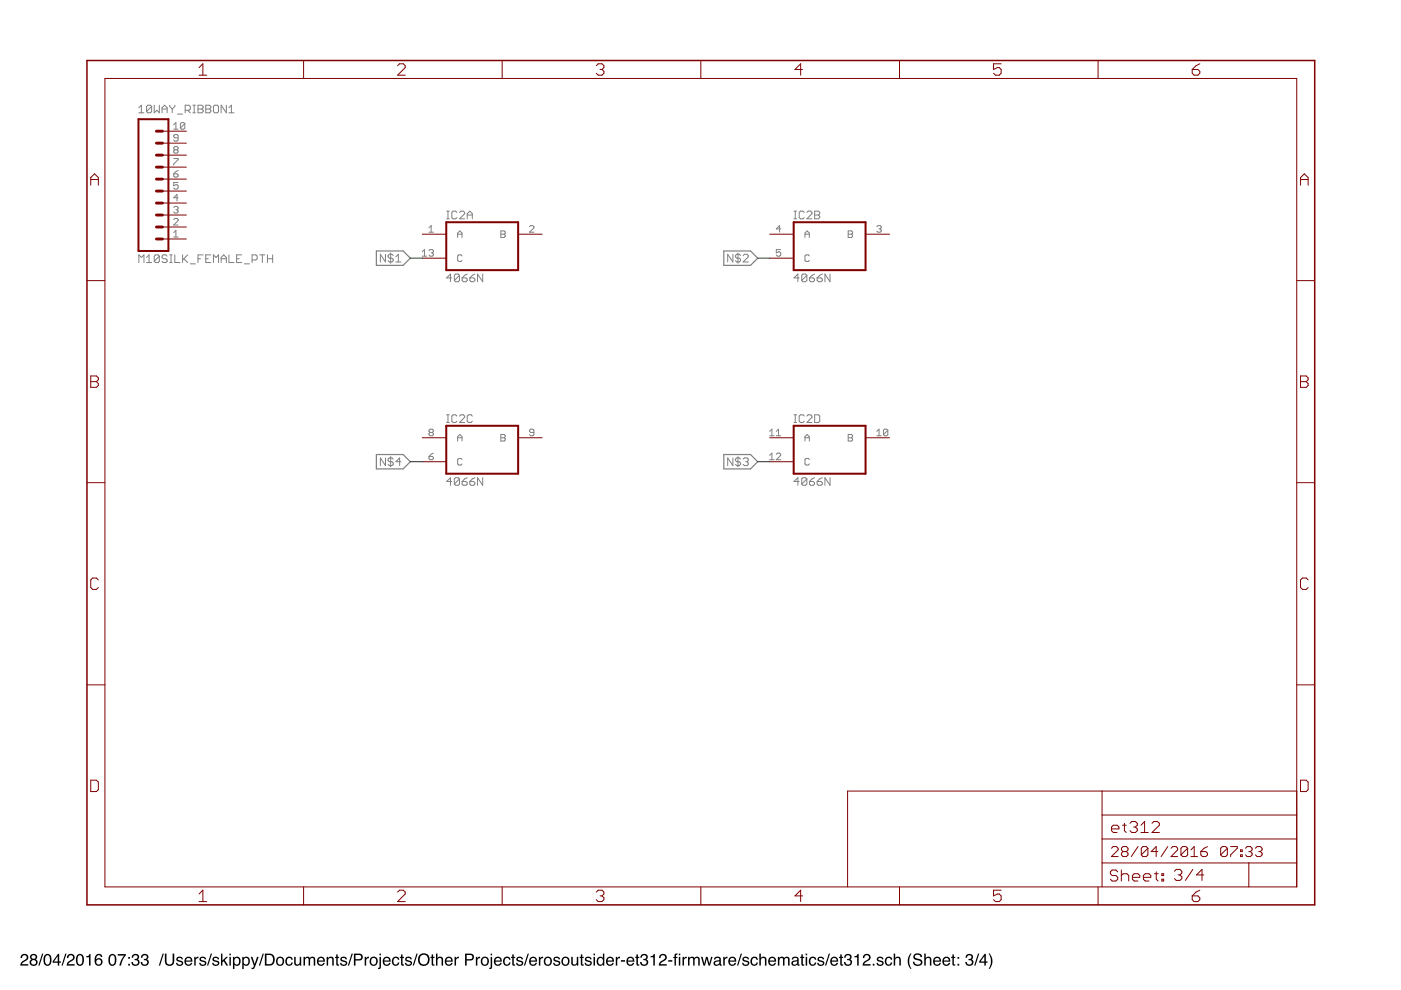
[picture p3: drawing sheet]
<svg xmlns="http://www.w3.org/2000/svg" width="297mm" height="210mm" viewBox="0 0 297 210" stroke-linecap="round" stroke-linejoin="round" font-family="sans-serif">
<path d="M4.6 202.4a.81 .81 0 0 1 1.3 .2 .81 .81 0 0 1-.5 1.2l-.8 .6h1.4v.3h-1.7a1.39 1.39 0 0 1 1.1-1.3 .5 .5 0 0 0 .2-.6 .5 .5 0 0 0-.6-.3 .5 .5 0 0 0-.3 .6h-.3zM6.7 202.9a.42 .42 0 0 0 .8 0 .42 .42 0 0 0-.8 0zM6.6 204.1a.51 .51 0 0 0 1 0 .51 .51 0 0 0-1 0zM6.6 202.4a.7 .7 0 0 1 1-.1 .7 .7 0 0 1 0 1.1 .77 .77 0 0 1 .1 1.1 .77 .77 0 0 1-1.1 .1 .77 .77 0 0 1 .1-1.2l-.3-.5zM8.9 202.2h.3l-.8 2.5h-.3zM9.6 202.4a.91 .91 0 0 1 1 .1 .91 .91 0 0 1 .3 1 .9 .9 0 0 1-.3 1.1 .9 .9 0 0 1-1.2-.2 1.91 1.91 0 0 1 .2-2zM9.8 202.6a1.65 1.65 0 0 0 .1 1.9h.2a1.25 1.25 0 0 0 .2-1.9zM12.2 202.7l-.8 1.1h.8zM12.3 202.2h.3v1.6h.3v.3h-.3v.6h-.4v-.6h-1v-.3zM13.8 202.2h.3l-.8 2.5h-.3zM14.5 202.4a.81 .81 0 0 1 1.2 .2 .81 .81 0 0 1-.5 1.2l-.7 .6h1.3v.3h-1.7a1.39 1.39 0 0 1 1.1-1.3 .5 .5 0 0 0 .2-.6 .5 .5 0 0 0-.6-.3 .5 .5 0 0 0-.3 .6h-.3zM16.5 202.4a.91 .91 0 0 1 1 .1 .91 .91 0 0 1 .3 1 .9 .9 0 0 1-.4 1.1 .9 .9 0 0 1-1.1-.2 1.91 1.91 0 0 1 .2-2zM16.7 202.6a1.65 1.65 0 0 0 .1 1.9h.1a1.25 1.25 0 0 0 .2-1.9zM18.3 202.7l.5-.1 .2-.3h.2v2.4h-.3v-1.7h-.6zM20.5 202.4a.73 .73 0 0 1 .7-.1 .73 .73 0 0 1 .5 .6h-.3a.51 .51 0 0 0-.6-.4 .51 .51 0 0 0-.4 .7v.2a.82 .82 0 0 1 1.2 .2 .82 .82 0 0 1-.3 1.2 .82 .82 0 0 1-1.1-.5l-.1-1.2zM20.4 204a.55 .55 0 0 0 1.1 0 .55 .55 0 0 0-1.1 0zM23.4 202.4a.91 .91 0 0 1 1 .1 .91 .91 0 0 1 .3 1 .9 .9 0 0 1-.4 1.1 .9 .9 0 0 1-1.1-.2 1.91 1.91 0 0 1 .2-2zM23.5 202.6a1.65 1.65 0 0 0 .1 1.9h.2a1.25 1.25 0 0 0 .2-1.9zM25 202.3h1.7v.3l-.8 1.2-.2 .9h-.4l.2-.7 .8-1.4h-1.3zM27.2 202.9h.3v.4h-.3zM27.2 204.3h.3v.4h-.3zM28.2 202.4a.72 .72 0 0 1 1-.1 .72 .72 0 0 1 .1 1.1h-.1a.8 .8 0 0 1 .2 1.2 .8 .8 0 0 1-1.2 .1l-.3-.7h.3a.51 .51 0 0 0 .4 .6 .51 .51 0 0 0 .6-.5 .51 .51 0 0 0-.6-.5v-.3a.45 .45 0 0 0 .5-.3 .45 .45 0 0 0-.2-.5 .45 .45 0 0 0-.6 .2l-.1 .4h-.3zM30.2 202.4a.72 .72 0 0 1 1-.1 .72 .72 0 0 1 .1 1.1h-.2a.8 .8 0 0 1 .3 1.2 .8 .8 0 0 1-1.2 .1l-.4-.7h.4a.51 .51 0 0 0 .4 .6 .51 .51 0 0 0 .6-.5 .51 .51 0 0 0-.6-.5l-.1-.3a.45 .45 0 0 0 .6-.3 .45 .45 0 0 0-.3-.5 .45 .45 0 0 0-.5 .2l-.1 .4h-.3zM34.5 202.2h.2l-.8 2.5h-.2zM34.9 202.2h.4v1.6a.65 .65 0 0 0 .6 .7 .65 .65 0 0 0 .7-.7v-1.6h.3v1.4a1.01 1.01 0 0 1-1 1.2 1.01 1.01 0 0 1-1-1.2zM37.6 203a.74 .74 0 0 1 1.2 .4h-.3a.39 .39 0 0 0-.4-.3 .39 .39 0 0 0-.4 .3l.2 .2a.79 .79 0 0 1 .9 .7 .8 .8 0 0 1-.8 .5 .8 .8 0 0 1-.7-.7h.3a.45 .45 0 0 0 .5 .4 .45 .45 0 0 0 .4-.4l-.1-.1a.93 .93 0 0 1-1-.7zM39.3 203.1a.85 .85 0 0 1 1.1-.2 .85 .85 0 0 1 .4 1h-1.4a.53 .53 0 0 0 .4 .6 .53 .53 0 0 0 .7-.4h.3a.9 .9 0 0 1-1.3 .6 .9 .9 0 0 1-.3-1.4zM39.6 203.3l-.2 .4h1.1l-.4-.6zM41.2 202.9h.3v.3l.3-.3 .3-.1v.4a.5 .5 0 0 0-.6 .5v1h-.3zM42.5 203a.74 .74 0 0 1 1.2 .4h-.3a.39 .39 0 0 0-.4-.3 .39 .39 0 0 0-.4 .3l.2 .2a.79 .79 0 0 1 .9 .7 .8 .8 0 0 1-.8 .5 .8 .8 0 0 1-.7-.7h.3a.45 .45 0 0 0 .5 .4 .45 .45 0 0 0 .4-.4l-.1-.1a.93 .93 0 0 1-1-.7zM44.7 202.2h.3l-.9 2.5h-.2zM45.2 203a.74 .74 0 0 1 1.2 .4h-.2a.39 .39 0 0 0-.5-.3 .39 .39 0 0 0-.3 .3l.2 .2a.79 .79 0 0 1 .9 .7 .8 .8 0 0 1-.8 .5 .8 .8 0 0 1-.7-.7h.3a.45 .45 0 0 0 .4 .4 .45 .45 0 0 0 .5-.4l-.1-.1a.93 .93 0 0 1-1-.7zM46.9 202.2h.3v1.5l.8-.8h.3l-.7 .7 .8 1.1h-.4l-.6-.9-.2 .2v.7h-.3zM48.6 202.9h.3v1.8h-.3zM48.6 202.2h.3v.3h-.3zM49.9 203.2a.71 .71 0 0 0-.2 .8 .71 .71 0 0 0 .7 .5 .72 .72 0 0 0 .3-.8 .72 .72 0 0 0-.7-.6zM49.4 202.9h.3v.2a.75 .75 0 0 1 .9-.2 .75 .75 0 0 1 .4 .9 .78 .78 0 0 1-.3 .9 .78 .78 0 0 1-1-.2v1h-.3zM51.8 203.2a.71 .71 0 0 0-.1 .8 .71 .71 0 0 0 .7 .5 .72 .72 0 0 0 .3-.8 .72 .72 0 0 0-.7-.6zM51.4 202.9h.3v.2a.75 .75 0 0 1 .9-.2 .75 .75 0 0 1 .4 .9 .78 .78 0 0 1-.4 .9 .78 .78 0 0 1-.9-.2v1h-.3zM53.2 202.9h.3l.5 1.5 .5-1.5h.3l-.7 2a.61 .61 0 0 1-.8 .6v-.3h.3l.2-.4zM55.7 202.2h.3l-.9 2.5h-.2zM56.5 202.5v1.9h.6a.99 .99 0 0 0 .8-.9 .99 .99 0 0 0-.8-1zM56.2 202.2h1a1.29 1.29 0 0 1 1 1.3 1.29 1.29 0 0 1-1 1.2h-1zM59.1 203.2a.66 .66 0 0 0-.2 .9 .66 .66 0 0 0 .9 .2 .67 .67 0 0 0 .1-.9 .67 .67 0 0 0-.8-.2zM58.8 203.1a.92 .92 0 0 1 1.2 .1 .92 .92 0 0 1 0 1.3 .92 .92 0 0 1-1.3 0l-.2-.7zM60.7 203.1a.76 .76 0 0 1 .8-.3 .76 .76 0 0 1 .6 .7h-.3a.51 .51 0 0 0-.7-.4 .51 .51 0 0 0-.3 .8 .49 .49 0 0 0 .4 .6 .49 .49 0 0 0 .6-.4h.3a.83 .83 0 0 1-1.1 .6 .83 .83 0 0 1-.5-1.1zM62.4 202.9h.3v1.2a.47 .47 0 0 0 .6 .4 .47 .47 0 0 0 .3-.7v-.9h.3v1.8h-.3v-.2a.64 .64 0 0 1-.7 .3 .64 .64 0 0 1-.5-.7zM64.3 202.9h.4v.2a.6 .6 0 0 1 1 0 .62 .62 0 0 1 .7-.2 .62 .62 0 0 1 .4 .6v1.2h-.3v-1.3a.4 .4 0 0 0-.5-.3 .4 .4 0 0 0-.3 .5v1.1h-.3v-1.2a.42 .42 0 0 0-.5-.4 .42 .42 0 0 0-.2 .6v1h-.4zM67.4 203.1a.85 .85 0 0 1 1.1-.2 .85 .85 0 0 1 .4 1h-1.4a.53 .53 0 0 0 .4 .6 .53 .53 0 0 0 .6-.4h.4a.9 .9 0 0 1-1.3 .6 .9 .9 0 0 1-.3-1.4zM67.7 203.3l-.2 .4h1.1l-.4-.6zM69.3 202.9h.3v.2a.66 .66 0 0 1 .7-.2 .66 .66 0 0 1 .5 .6v1.2h-.4v-1.1a.46 .46 0 0 0-.5-.5 .46 .46 0 0 0-.3 .7v.9h-.3zM71.3 202.4h.3v.5h.3v.2h-.3v1.2l.3 .2v.2a.44 .44 0 0 1-.6-.3v-1.3h-.3v-.2h.3zM72.3 203a.74 .74 0 0 1 1.3 .4h-.3a.39 .39 0 0 0-.4-.3 .39 .39 0 0 0-.4 .3l.2 .2a.79 .79 0 0 1 .9 .7 .8 .8 0 0 1-.8 .5 .8 .8 0 0 1-.7-.7h.3a.45 .45 0 0 0 .4 .4 .45 .45 0 0 0 .5-.4l-.1-.1a.93 .93 0 0 1-1-.7zM74.5 202.2h.3l-.8 2.5h-.3zM75 202.2h1.2a.73 .73 0 0 1 .7 .7 .73 .73 0 0 1-.7 .8h-.8v1h-.4zM75.4 202.5v.9h.7a.45 .45 0 0 0 .5-.5 .45 .45 0 0 0-.5-.4zM77.3 202.9h.3v.3l.3-.3 .3-.1v.4a.5 .5 0 0 0-.6 .5v1h-.3zM78.9 203.2a.66 .66 0 0 0-.2 .9 .66 .66 0 0 0 .9 .2 .67 .67 0 0 0 .1-.9 .67 .67 0 0 0-.8-.2zM78.6 203.1a.92 .92 0 0 1 1.2 .1 .92 .92 0 0 1 0 1.3 .92 .92 0 0 1-1.2 0l-.2-.7zM80.5 202.2h.3v.3h-.3zM80.5 202.9h.3v2.1a.47 .47 0 0 1-.6 .5v-.3l.2-.1zM81.4 203.1a.85 .85 0 0 1 1-.2 .85 .85 0 0 1 .4 1h-1.3a.53 .53 0 0 0 .4 .6 .53 .53 0 0 0 .6-.4h.3a.9 .9 0 0 1-1.3 .6 .9 .9 0 0 1-.3-1.4zM81.6 203.3l-.1 .4h1l-.3-.6zM83.3 203.1a.76 .76 0 0 1 .8-.3 .76 .76 0 0 1 .6 .7h-.3a.51 .51 0 0 0-.7-.4 .51 .51 0 0 0-.3 .8 .49 .49 0 0 0 .4 .6 .49 .49 0 0 0 .6-.4h.3a.83 .83 0 0 1-1.1 .6 .83 .83 0 0 1-.5-1.1zM85 202.4h.4v.5h.2v.2h-.2v1.2l.2 .2v.2a.44 .44 0 0 1-.6-.3v-1.3h-.2v-.2h.2zM86.1 203a.74 .74 0 0 1 1.2 .4h-.3a.39 .39 0 0 0-.4-.3 .39 .39 0 0 0-.4 .3l.2 .2a.79 .79 0 0 1 .9 .7 .8 .8 0 0 1-.8 .5 .8 .8 0 0 1-.7-.7h.3a.45 .45 0 0 0 .5 .4 .45 .45 0 0 0 .4-.4v-.1a.93 .93 0 0 1-1.1-.7zM88.3 202.2h.3l-.8 2.5h-.3zM89.1 202.4a1.29 1.29 0 0 1 1.7 .3 1.29 1.29 0 0 1-.2 1.8 1.29 1.29 0 0 1-1.8-.3l-.2-1.1zM89.2 202.7a1.02 1.02 0 0 0-.1 1.3 1.02 1.02 0 0 0 1.3 .3 1.01 1.01 0 0 0 .2-1.4 1.01 1.01 0 0 0-1.4-.2zM91.5 202.4h.3v.5h.3v.2h-.3v1.2l.3 .2v.2a.44 .44 0 0 1-.6-.3v-1.3h-.2v-.2h.2zM92.4 202.2h.3v.9a.65 .65 0 0 1 .8-.2 .65 .65 0 0 1 .4 .6v1.2h-.3v-1.1a.46 .46 0 0 0-.5-.5 .46 .46 0 0 0-.4 .6v1h-.3zM94.5 203.1a.85 .85 0 0 1 1.1-.2 .85 .85 0 0 1 .4 1h-1.4a.53 .53 0 0 0 .4 .6 .53 .53 0 0 0 .7-.4h.3a.9 .9 0 0 1-1.3 .6 .9 .9 0 0 1-.3-1.4zM94.8 203.3l-.2 .4h1.1l-.4-.6zM96.4 202.9h.3v.3l.3-.3 .3-.1v.4a.5 .5 0 0 0-.6 .5v1h-.3zM98.6 202.2h1.1a.73 .73 0 0 1 .8 .7 .73 .73 0 0 1-.8 .8h-.8v1h-.3zM98.9 202.5v.9h.7a.45 .45 0 0 0 .5-.5 .45 .45 0 0 0-.5-.4zM100.9 202.9h.3v.3l.3-.3 .3-.1v.4a.5 .5 0 0 0-.6 .5v1h-.3zM102.5 203.2a.66 .66 0 0 0-.2 .9 .66 .66 0 0 0 .9 .2 .67 .67 0 0 0 .1-.9 .67 .67 0 0 0-.8-.2zM102.2 203.1a.92 .92 0 0 1 1.2 .1 .92 .92 0 0 1 0 1.3 .92 .92 0 0 1-1.2 0l-.3-.7zM104 202.2h.3v.3h-.3zM104 202.9h.3v2.1a.47 .47 0 0 1-.6 .5v-.3l.3-.1zM105 203.1a.85 .85 0 0 1 1-.2 .85 .85 0 0 1 .4 1h-1.4a.53 .53 0 0 0 .4 .6 .53 .53 0 0 0 .7-.4h.3a.9 .9 0 0 1-1.3 .6 .9 .9 0 0 1-.3-1.4zM105.2 203.3l-.1 .4h1l-.4-.6zM106.9 203.1a.76 .76 0 0 1 .8-.3 .76 .76 0 0 1 .5 .7h-.3a.51 .51 0 0 0-.6-.4 .51 .51 0 0 0-.3 .8 .49 .49 0 0 0 .3 .6 .49 .49 0 0 0 .6-.4h.3a.83 .83 0 0 1-1.1 .6 .83 .83 0 0 1-.4-1.1zM108.6 202.4h.3v.5h.3v.2h-.3v1.2l.3 .2v.2a.44 .44 0 0 1-.6-.3v-1.3h-.2v-.2h.2zM109.7 203a.74 .74 0 0 1 1.2 .4h-.3a.39 .39 0 0 0-.4-.3 .39 .39 0 0 0-.4 .3l.2 .2a.79 .79 0 0 1 .9 .7 .8 .8 0 0 1-.8 .5 .8 .8 0 0 1-.7-.7h.3a.45 .45 0 0 0 .5 .4 .45 .45 0 0 0 .4-.4l-.1-.1a.93 .93 0 0 1-1-.7zM111.9 202.2h.2l-.8 2.5h-.2zM112.4 203.1a.85 .85 0 0 1 1-.2 .85 .85 0 0 1 .5 1h-1.4a.53 .53 0 0 0 .4 .6 .53 .53 0 0 0 .6-.4h.3a.9 .9 0 0 1-1.3 .6 .9 .9 0 0 1-.2-1.4zM112.7 203.3l-.2 .4h1l-.3-.6zM114.3 202.9h.2v.3l.4-.3 .3-.1v.4a.5 .5 0 0 0-.6 .5v1h-.3zM115.8 203.2a.66 .66 0 0 0-.2 .9 .66 .66 0 0 0 1 .2 .67 .67 0 0 0 .1-.9 .67 .67 0 0 0-.9-.2zM115.5 203.1a.92 .92 0 0 1 1.3 .1 .92 .92 0 0 1 0 1.3 .92 .92 0 0 1-1.3 0l-.2-.7zM117.5 203a.74 .74 0 0 1 1.2 .4h-.3a.39 .39 0 0 0-.4-.3 .39 .39 0 0 0-.3 .3l.1 .2a.79 .79 0 0 1 1 .7 .8 .8 0 0 1-.8 .5 .8 .8 0 0 1-.7-.7h.3a.45 .45 0 0 0 .4 .4 .45 .45 0 0 0 .5-.4l-.1-.1a.93 .93 0 0 1-1.1-.7zM119.6 203.2a.66 .66 0 0 0-.2 .9 .66 .66 0 0 0 .9 .2 .67 .67 0 0 0 .1-.9 .67 .67 0 0 0-.8-.2zM119.3 203.1a.92 .92 0 0 1 1.2 .1 .92 .92 0 0 1 0 1.3 .92 .92 0 0 1-1.2 0l-.3-.7zM121.1 202.9h.3v1.2a.47 .47 0 0 0 .7 .4 .47 .47 0 0 0 .2-.7v-.9h.3v1.8h-.3v-.2a.64 .64 0 0 1-.7 .3 .64 .64 0 0 1-.5-.7zM123.1 202.4h.4v.5h.3v.2h-.3v1.2l.3 .2v.2a.44 .44 0 0 1-.7-.3v-1.3h-.2v-.2h.2zM124.2 203a.74 .74 0 0 1 1.2 .4h-.3a.39 .39 0 0 0-.4-.3 .39 .39 0 0 0-.3 .3l.1 .2a.79 .79 0 0 1 1 .7 .8 .8 0 0 1-.9 .5 .8 .8 0 0 1-.6-.7h.3a.45 .45 0 0 0 .4 .4 .45 .45 0 0 0 .4-.4v-.1a.93 .93 0 0 1-1.1-.7zM125.8 202.9h.4v1.8h-.4zM125.8 202.2h.4v.3h-.4zM127 203.3a.64 .64 0 0 0-.1 .9 .64 .64 0 0 0 .8 .1 .64 .64 0 0 0 .1-.8 .64 .64 0 0 0-.8-.2zM126.9 203l.6-.1 .3 .2v-.9h.3v2.5h-.3v-.2a.8 .8 0 0 1-1 .1 .8 .8 0 0 1-.3-1zM128.7 203.1a.85 .85 0 0 1 1.1-.2 .85 .85 0 0 1 .4 1h-1.4a.53 .53 0 0 0 .4 .6 .53 .53 0 0 0 .6-.4h.3a.9 .9 0 0 1-1.2 .6 .9 .9 0 0 1-.3-1.4zM129 203.3l-.2 .4h1.1l-.4-.6zM130.6 202.9h.3v.3l.3-.3 .3-.1v.4a.5 .5 0 0 0-.6 .5v1h-.3zM131.6 203.6h.9v.3h-.9zM133 203.1a.85 .85 0 0 1 1.1-.2 .85 .85 0 0 1 .4 1h-1.4a.53 .53 0 0 0 .4 .6 .53 .53 0 0 0 .7-.4h.3a.9 .9 0 0 1-1.3 .6 .9 .9 0 0 1-.3-1.4zM133.3 203.3l-.2 .4h1.1l-.4-.6zM134.9 202.4h.3v.5h.3v.2h-.3v1.2l.3 .2v.2a.44 .44 0 0 1-.6-.3v-1.3h-.2v-.2h.2zM136 202.4a.72 .72 0 0 1 1.1-.1 .72 .72 0 0 1 0 1.1h-.1a.8 .8 0 0 1 .2 1.2 .8 .8 0 0 1-1.1 .1l-.4-.7h.3a.51 .51 0 0 0 .5 .6 .51 .51 0 0 0 .5-.5 .51 .51 0 0 0-.5-.5l-.1-.3a.45 .45 0 0 0 .6-.3 .45 .45 0 0 0-.3-.5 .45 .45 0 0 0-.5 .2l-.1 .4h-.3zM137.9 202.7l.5-.1 .2-.3h.2v2.4h-.3v-1.7h-.6zM140 202.4a.81 .81 0 0 1 1.3 .2 .81 .81 0 0 1-.6 1.2l-.7 .6h1.4v.3h-1.7a1.39 1.39 0 0 1 1.1-1.3 .5 .5 0 0 0 .2-.6 .5 .5 0 0 0-.6-.3 .5 .5 0 0 0-.4 .6h-.3zM141.7 203.6h.8v.3h-.8zM143.1 202.3l.5-.1v.2l-.2 .1-.1 .1v.3h.3v.2h-.3v1.6h-.3v-1.6h-.3v-.2h.3zM143.9 202.2h.3v.3h-.3zM143.9 202.9h.3v1.8h-.3zM144.7 202.9h.3v.3l.3-.3 .3-.1v.4a.5 .5 0 0 0-.6 .5v1h-.3zM145.9 202.9h.3v.2a.6 .6 0 0 1 1 0 .62 .62 0 0 1 .7-.2 .62 .62 0 0 1 .5 .6v1.2h-.4v-1.3a.4 .4 0 0 0-.5-.3 .4 .4 0 0 0-.2 .5v1.1h-.3v-1.2a.42 .42 0 0 0-.6-.4 .42 .42 0 0 0-.2 .6v1h-.3zM148.6 202.9h.4l.3 1.4 .4-1.4h.3l.4 1.4 .4-1.4h.3l-.6 1.8h-.3l-.4-1.4-.3 1.4h-.3zM151.6 204.1a.44 .44 0 0 0 .6 .4 .44 .44 0 0 0 .3-.7zM151.5 203.1a.8 .8 0 0 1 1.3 .2v1.1l.2 .1v.2h-.3l-.2-.2a.63 .63 0 0 1-.9 .3 .63 .63 0 0 1 0-1l.9-.3a.42 .42 0 0 0-.4-.4 .42 .42 0 0 0-.4 .3h-.3zM153.3 202.9h.3v.3l.4-.3 .2-.1v.4a.5 .5 0 0 0-.5 .5v1h-.4zM154.7 203.1a.85 .85 0 0 1 1-.2 .85 .85 0 0 1 .4 1h-1.4a.53 .53 0 0 0 .4 .6 .53 .53 0 0 0 .7-.4h.3a.9 .9 0 0 1-1.3 .6 .9 .9 0 0 1-.3-1.4zM154.9 203.3l-.1 .4h1l-.4-.6zM157.1 202.2h.2l-.8 2.5h-.2zM157.6 203a.74 .74 0 0 1 1.2 .4h-.3a.39 .39 0 0 0-.4-.3 .39 .39 0 0 0-.4 .3l.2 .2a.79 .79 0 0 1 1 .7 .8 .8 0 0 1-.9 .5 .8 .8 0 0 1-.7-.7h.3a.45 .45 0 0 0 .5 .4 .45 .45 0 0 0 .4-.4v-.1a.93 .93 0 0 1-1.1-.7zM159.3 203.1a.76 .76 0 0 1 .8-.3 .76 .76 0 0 1 .6 .7h-.3a.51 .51 0 0 0-.7-.4 .51 .51 0 0 0-.3 .8 .49 .49 0 0 0 .4 .6 .49 .49 0 0 0 .6-.4h.3a.83 .83 0 0 1-1.1 .6 .83 .83 0 0 1-.5-1.1zM161 202.2h.3v.9a.65 .65 0 0 1 .8-.2 .65 .65 0 0 1 .4 .6v1.2h-.3v-1.1a.46 .46 0 0 0-.6-.5 .46 .46 0 0 0-.3 .6v1h-.3zM163.1 203.1a.85 .85 0 0 1 1-.2 .85 .85 0 0 1 .4 1h-1.3a.53 .53 0 0 0 .4 .6 .53 .53 0 0 0 .6-.4h.3a.9 .9 0 0 1-1.3 .6 .9 .9 0 0 1-.2-1.4zM163.4 203.3l-.2 .4h1l-.3-.6zM164.9 202.9h.3v.2a.6 .6 0 0 1 1.1 0 .62 .62 0 0 1 .7-.2 .62 .62 0 0 1 .4 .6v1.2h-.3v-1.3a.4 .4 0 0 0-.5-.3 .4 .4 0 0 0-.3 .5v1.1h-.3v-1.2a.42 .42 0 0 0-.5-.4 .42 .42 0 0 0-.3 .6v1h-.3zM168.1 204.1a.44 .44 0 0 0 .6 .4 .44 .44 0 0 0 .3-.7zM168 203.1a.8 .8 0 0 1 1.3 .2v1.1l.2 .1v.2h-.3l-.2-.2a.63 .63 0 0 1-.9 .3 .63 .63 0 0 1 0-1l.9-.3a.42 .42 0 0 0-.4-.4 .42 .42 0 0 0-.4 .3h-.3zM169.9 202.4h.3v.5h.3v.2h-.3v1.2l.3 .2v.2a.44 .44 0 0 1-.6-.3v-1.3h-.3v-.2h.3zM170.8 202.9h.3v1.8h-.3zM170.8 202.2h.3v.3h-.3zM171.7 203.1a.76 .76 0 0 1 .8-.3 .76 .76 0 0 1 .6 .7h-.3a.51 .51 0 0 0-.7-.4 .51 .51 0 0 0-.3 .8 .49 .49 0 0 0 .4 .6 .49 .49 0 0 0 .6-.4h.3a.83 .83 0 0 1-1.1 .6 .83 .83 0 0 1-.5-1.1zM173.5 203a.74 .74 0 0 1 1.2 .4h-.3a.39 .39 0 0 0-.4-.3 .39 .39 0 0 0-.3 .3l.1 .2a.79 .79 0 0 1 1 .7 .8 .8 0 0 1-.9 .5 .8 .8 0 0 1-.6-.7h.3a.45 .45 0 0 0 .4 .4 .45 .45 0 0 0 .4-.4v-.1a.93 .93 0 0 1-1.1-.7zM175.7 202.2h.3l-.8 2.5h-.3zM176.3 203.1a.85 .85 0 0 1 1-.2 .85 .85 0 0 1 .4 1h-1.3a.53 .53 0 0 0 .3 .6 .53 .53 0 0 0 .7-.4h.3a.9 .9 0 0 1-1.3 .6 .9 .9 0 0 1-.3-1.4zM176.5 203.3l-.1 .4h1l-.3-.6zM178.1 202.4h.4v.5h.3v.2h-.3v1.2l.3 .2v.2a.44 .44 0 0 1-.7-.3v-1.3h-.2v-.2h.2zM179.3 202.4a.72 .72 0 0 1 1-.1 .72 .72 0 0 1 0 1.1h-.1a.8 .8 0 0 1 .3 1.2 .8 .8 0 0 1-1.2 .1l-.4-.7h.3a.51 .51 0 0 0 .5 .6 .51 .51 0 0 0 .6-.5 .51 .51 0 0 0-.6-.5l-.1-.3a.45 .45 0 0 0 .6-.3 .45 .45 0 0 0-.3-.5 .45 .45 0 0 0-.5 .2l-.1 .4h-.3zM181.1 202.7l.5-.1 .2-.3h.3v2.4h-.4v-1.7h-.6zM183.2 202.4a.81 .81 0 0 1 1.3 .2 .81 .81 0 0 1-.6 1.2l-.7 .6h1.4v.3h-1.7a1.39 1.39 0 0 1 1.1-1.3 .5 .5 0 0 0 .2-.6 .5 .5 0 0 0-.6-.3 .5 .5 0 0 0-.3 .6h-.4zM185 204.3h.4v.4h-.4zM186.1 203a.74 .74 0 0 1 1.2 .4h-.3a.39 .39 0 0 0-.4-.3 .39 .39 0 0 0-.4 .3l.2 .2a.79 .79 0 0 1 .9 .7 .8 .8 0 0 1-.8 .5 .8 .8 0 0 1-.7-.7h.3a.45 .45 0 0 0 .5 .4 .45 .45 0 0 0 .4-.4l-.1-.1a.93 .93 0 0 1-1-.7zM187.8 203.1a.76 .76 0 0 1 .8-.3 .76 .76 0 0 1 .6 .7h-.3a.51 .51 0 0 0-.7-.4 .51 .51 0 0 0-.3 .8 .49 .49 0 0 0 .4 .6 .49 .49 0 0 0 .6-.4h.3a.83 .83 0 0 1-1.1 .6 .83 .83 0 0 1-.5-1.1zM189.5 202.2h.3v.9a.65 .65 0 0 1 .8-.2 .65 .65 0 0 1 .4 .6v1.2h-.3v-1.1a.46 .46 0 0 0-.6-.5 .46 .46 0 0 0-.3 .6v1h-.3zM193 202.1h.2a3.1 3.1 0 0 0 .1 3.3h-.3a2.6 2.6 0 0 1 0-3.3zM193.9 202.3a1 1 0 0 1 1.6 .6h-.3a.59 .59 0 0 0-.6-.5 .59 .59 0 0 0-.6 .6l.2 .2a1.22 1.22 0 0 1 1.4 .8 1.03 1.03 0 0 1-1.1 .8 1.03 1.03 0 0 1-.9-.9h.3a.67 .67 0 0 0 .6 .6 .67 .67 0 0 0 .7-.6l-.1-.1a2.06 2.06 0 0 1-1.4-.7v-.4zM196 202.2h.3v.9a.65 .65 0 0 1 .7-.2 .65 .65 0 0 1 .5 .6v1.2h-.3v-1.1a.46 .46 0 0 0-.6-.5 .46 .46 0 0 0-.3 .6v1h-.3zM198.1 203.1a.85 .85 0 0 1 1-.2 .85 .85 0 0 1 .4 1h-1.3a.53 .53 0 0 0 .4 .6 .53 .53 0 0 0 .6-.4h.3a.9 .9 0 0 1-1.3 .6 .9 .9 0 0 1-.3-1.4zM198.3 203.3l-.1 .4h1l-.3-.6zM200 203.1a.85 .85 0 0 1 1.1-.2 .85 .85 0 0 1 .4 1h-1.4a.53 .53 0 0 0 .4 .6 .53 .53 0 0 0 .7-.4h.3a.9 .9 0 0 1-1.3 .6 .9 .9 0 0 1-.3-1.4zM200.3 203.3l-.2 .4h1.1l-.4-.6zM201.9 202.4h.3v.5h.3v.2h-.3v1.2l.3 .2v.2a.44 .44 0 0 1-.6-.3v-1.3h-.2v-.2h.2zM203 202.9h.4v.4h-.4zM203 204.3h.4v.4h-.4zM205 202.4a.72 .72 0 0 1 1-.1 .72 .72 0 0 1 .1 1.1h-.1a.8 .8 0 0 1 .2 1.2 .8 .8 0 0 1-1.2 .1l-.3-.7h.3a.51 .51 0 0 0 .4 .6 .51 .51 0 0 0 .6-.5 .51 .51 0 0 0-.6-.5v-.3a.45 .45 0 0 0 .6-.3 .45 .45 0 0 0-.3-.5 .45 .45 0 0 0-.6 .2l-.1 .4h-.3zM207.4 202.2h.2l-.8 2.5h-.3zM208.7 202.7l-.8 1.1h.8zM208.8 202.2h.2v1.6h.4v.3h-.4v.6h-.3v-.6h-1.1v-.3zM209.6 202.1h.2l.3 .6a2.54 2.54 0 0 1-.3 2.7h-.2a3.1 3.1 0 0 0 0-3.3z" fill="#000"/>
<g fill="none" stroke="#808080" stroke-width=".21">
<path d="M29.4 22.8l.6-.5v1.6M29.4 23.9h1.1M32.2 22.6v1.1l-.3 .2h-.6l-.2-.2M32.2 22.6l-.3-.3h-.6l-.2 .3v1.1M32.2 22.6l-1.1 1.1M32.7 22.3v1.6l.6-.5 .5 .5v-1.6M34.4 23.9v-1.1l.5-.5 .5 .5v1.1M34.4 23.1h1M36 22.3v.3l.5 .5M36.5 23.1v.8M36.8 26.5l.5-.5v1.4M36.8 33.6h1v.2l-1 1v.2"/>
<path d="M36.8 36.9h.7l.3 .4-.3 .2h-.4l-.3-.2zM36.8 27.4h1M37.1 22.3v.3l-.6 .5M37.1 31.8l-.3-.3 .3-.4h.4l.3 .2-.3 .5M37.1 31.8l-.3 .2 .3 .5h.4l.3-.3-.3-.4M37.1 31.8h.4M37.6 24.2h1.1M37.8 29.2h-.7l-.3-.2 .3-.5h.4l.3 .3v.9l-.3 .2h-.4l-.3-.2M37.8 38.7h-1v.7l.5-.2 .5 .2v.5l-.3 .2h-.4l-.3-.2M37.8 36.2l-1 .7M39.2 26.2v1l-.3 .2h-.4l-.3-.2M39.2 26.2l-.3-.2h-.4l-.3 .2v1"/>
<path d="M39.2 26.2l-1 1M39.3 23.4h.8l.2-.3v-.5l-.2-.3h-.8v1.6M39.8 23.4l.5 .5M40.9 23.9h.5M40.9 22.3h.5M41.2 22.3v1.6M42 22.3h.8l.3 .3v.2l-.3 .3 .3 .3v.3l-.3 .2h-.8zM42 23.1h.8M43.6 22.3h.8l.3 .3v.2l-.3 .3 .3 .3v.3l-.3 .2h-.8zM43.6 23.1h.8M45.3 22.6l.2-.3h.6l.2 .3v1.1l-.2 .2h-.6l-.2-.2zM48 22.3v1.6l-1.1-1.6v1.6"/>
<path d="M48.5 23.9h1.1M48.5 22.8l.6-.5v1.6M29.4 55.7v-1.7l.6 .6 .5-.6v1.7M31.1 54.6l.5-.6v1.7M31.1 55.7h1.1M33.8 54.3v1.1l-.3 .3h-.5l-.3-.3M33.8 54.3l-.3-.3h-.5l-.3 .3v1.1M33.8 54.3l-1.1 1.1M35.4 54.3l-.2-.3h-.6l-.2 .3v.3l.2 .3h.6l.2 .2v.3l-.2 .3h-.6l-.2-.3M36 55.7h.5M36 54h.5M36.3 54v1.7"/>
<path d="M36.8 46.5l.3-.2h.4l.3 .2v.3l-1 .9h1M36.8 49.3l.5-.4v1.3M36.8 50.2h1M36.8 44l.3-.2h.4l.3 .2-.3 .5M37.1 54v1.7h1.1M37.3 44.5h.2M37.5 44.5l.3 .2-.3 .5h-.4l-.3-.3M37.8 41.9h-1l.7-.7v1.4M38.7 54v1.7M39 54.9l.8 .8M39.8 54l-1.1 1.1M40.3 55.9h1.1"/>
<path d="M42 54.9h.5M43.1 54h-1.1v1.7M43.6 54.9h.6M44.7 54h-1.1v1.7h1.1M45.3 55.7v-1.7l.5 .6 .5-.6v1.7M46.9 54.9h1.1M46.9 55.7v-1.1l.5-.6 .6 .6v1.1M48.5 54v1.7h1.1M50.2 54.9h.5M51.2 54h-1v1.7h1M51.8 55.9h1.1M53.4 55.1h.9l.2-.2v-.6l-.2-.3h-.9v1.7"/>
<path d="M55.1 54h1.1M55.6 54v1.7M56.7 54.9h1.1M56.7 54v1.7M57.8 54v1.7M81.7 53.9v1.6l-1.1-1.6v1.6M82.8 53.6v2.2M83.4 54.2l-.3-.3h-.6l-.2 .3v.3l.2 .2h.6l.3 .3v.3l-.3 .2h-.6l-.2-.2M83.9 55.5h1.1M83.9 54.5l.6-.6v1.6M89.5 53.4l.5-.5v1.4M89.5 54.3h1"/>
<path d="M91 48.3l.4-.5v1.4M91 49.2h.9M91 53.1l.2-.2h.5l.2 .2-.2 .5M91.4 53.6h.3M91.7 53.6l.2 .2-.2 .5h-.5l-.2-.2M94.7 46.4h.5M94.7 44.8h.5M95 44.8v1.6M95.8 58.9h-1.1l.8-.8v1.6M96.9 45l-.3-.2h-.5l-.3 .2v1.1l.3 .3h.5l.3-.3M97 50.4v-1l.5-.4 .5 .4v1M97 49.7h1"/>
<path d="M97.4 58.4l-.2-.3h-.6l-.3 .3v1.1M97.4 58.4v1.1l-.2 .2h-.6l-.3-.2M97.4 58.4l-1.1 1.1M97.4 45l.3-.2h.5l.3 .2v.3l-1.1 1.1h1.1M98 54.3l-.3-.3h-.4l-.3 .3v.9l.3 .2h.4l.3-.2M98 58.9h.8l.3 .3v.3l-.3 .2h-.6l-.2-.2zM99.1 58.1l-.6 .3-.5 .5M99.1 46.4v-1.1l.5-.5 .5 .5v1.1M99.1 45.6h1M99.6 58.9h.8l.3 .3v.3l-.3 .2h-.5l-.3-.2zM100.7 58.1l-1.1 .8M102.3 58.1v1.6l-1.1-1.6v1.6"/>
<path d="M106.2 49.7h.7M106.2 49h.7l.2 .2-.2 .5 .2 .4-.2 .3h-.7zM112.3 48.1l.2-.3h.5l.2 .3v.2l-.9 .9h.9M155.4 53.9v1.6l-1.1-1.6v1.6M156.5 53.6v2.2M157 54.2l-.3-.3h-.5l-.3 .3v.3l.3 .2h.5l.3 .3v.3l-.3 .2h-.5l-.3-.2M157.6 54.2l.2-.3h.6l.2 .3v.3l-1 1h1M165.5 52.9h-.9v.7l.5-.2 .4 .2v.5l-.2 .2h-.5l-.2-.2M165.5 48.5h-.9l.7-.7v1.4M168.3 46.4h.6M168.3 44.8h.6M168.6 44.8v1.6"/>
<path d="M169.4 58.9h-1.1l.9-.8v1.6M170.5 45l-.3-.2h-.5l-.3 .2v1.1l.3 .3h.5l.3-.3M170.7 49.7h.9M170.7 50.4v-1l.4-.4 .5 .4v1M171.1 58.4l-.3-.3h-.6l-.2 .3v1.1M171.1 58.4v1.1l-.3 .2h-.6l-.2-.2M171.1 58.4l-1.1 1.1M171.1 45l.2-.2h.6l.2 .2v.3l-1 1.1h1M171.6 54.3l-.2-.3h-.5l-.2 .3v.9l.2 .2h.5l.2-.2M171.6 58.9h.8l.3 .3v.3l-.3 .2h-.5l-.3-.2zM172.7 58.1l-1.1 .8M172.7 44.8h.8l.3 .2v.3l-.3 .3 .3 .3v.2l-.3 .3h-.8z"/>
<path d="M172.7 45.6h.8M173.2 58.9h.9l.2 .3v.3l-.2 .2h-.6l-.3-.2zM174.3 58.1l-.5 .3-.6 .5M176 58.1v1.6l-1.1-1.6v1.6M179.8 49.7h.7M179.8 49h.7l.3 .2-.3 .5 .3 .4-.3 .3h-.7zM185.9 48.1l.2-.3h.5l.2 .3-.2 .4M186.4 48.5h.2M186.6 48.5l.2 .3-.2 .4h-.5l-.2-.2M81.7 97.1v1.6l-1.1-1.6v1.6M82.8 96.8v2.2M83.4 97.3l-.3-.2h-.6l-.2 .2v.3l.2 .3h.6l.3 .3v.2l-.3 .3h-.6l-.2-.3"/>
<path d="M85 97.9h-1.1l.8-.8v1.6M91 96.8h.7l.2 .4-.2 .3h-.5l-.2-.3zM91.2 91.7l-.2-.2 .2-.5h.5l.2 .2-.2 .5M91.2 91.7l-.2 .2 .2 .5h.5l.2-.2-.2-.5M91.2 91.7h.5M91.9 96.1l-.9 .7M94.7 89.6h.5M94.7 87.9h.5M95 87.9v1.7M96.9 88.2l-.3-.3h-.5l-.3 .3v1.1l.3 .3h.5l.3-.3M97 93.5v-.9l.5-.5 .5 .5v.9M97 92.8h1"/>
<path d="M97.4 88.2l.3-.3h.5l.3 .3v.3l-1.1 1.1h1.1M98 97.4l-.3-.2h-.4l-.3 .2v1l.3 .2h.4l.3-.2M100.1 88.2l-.2-.3h-.6l-.2 .3v1.1l.2 .3h.6l.2-.3M106.2 92.1h.7l.2 .3-.2 .4 .2 .5-.2 .2h-.7zM106.2 92.8h.7M113.2 91.7h-.7l-.2-.2 .2-.5h.5l.2 .2v1l-.2 .2h-.5l-.2-.2M155.4 97.1v1.6l-1.1-1.6v1.6M156.5 96.8v2.2M157 97.3l-.3-.2h-.5l-.3 .2v.3l.3 .3h.5l.3 .3v.2l-.3 .3h-.5l-.3-.3M157.6 97.3l.2-.2h.6l.2 .2v.3l-.2 .3M158.1 97.9h.3M158.4 97.9l.2 .3v.2l-.2 .3h-.6l-.2-.3"/>
<path d="M163.2 92.4h.9M163.2 97.5h.9M163.2 91.5l.5-.5v1.4M163.2 96.5l.5-.4v1.4M164.6 96.3l.2-.2h.5l.2 .2v.2l-.9 1h.9M164.6 92.4h.9M164.6 91.5l.5-.5v1.4M168.3 89.6h.6M168.3 87.9h.6M168.6 87.9v1.7M170.5 88.2l-.3-.3h-.5l-.3 .3v1.1l.3 .3h.5l.3-.3M170.7 93.5v-.9l.4-.5 .5 .5v.9"/>
<path d="M170.7 92.8h.9M171.1 88.2l.2-.3h.6l.2 .3v.3l-1 1.1h1M171.6 97.4l-.2-.2h-.5l-.2 .2v1l.2 .2h.5l.2-.2M172.7 87.9h.8l.3 .3v1.1l-.3 .3h-.8zM179.8 92.1h.7l.3 .3-.3 .4 .3 .5-.3 .2h-.7zM179.8 92.8h.7M185.9 92.4h.9M185.9 91.5l.5-.5v1.4M188.2 91.2l-.2-.2h-.5l-.2 .2v1M188.2 91.2v1l-.2 .2h-.5l-.2-.2M188.2 91.2l-.9 1M95.8 102.1h-1.1l.8-.8v1.6"/>
<path d="M97.4 101.5l-.2-.2h-.6l-.3 .2v1.1M97.4 101.5v1.1l-.2 .3h-.6l-.3-.3M97.4 101.5l-1.1 1.1M98 102.1h.8l.3 .3v.2l-.3 .3h-.6l-.2-.3zM99.1 101.3l-.6 .2-.5 .6M99.6 102.1h.8l.3 .3v.2l-.3 .3h-.5l-.3-.3zM100.7 101.3l-.5 .2-.6 .6M102.3 101.3v1.6l-1.1-1.6v1.6M169.4 102.1h-1.1l.9-.8v1.6M171.1 101.5l-.3-.2h-.6l-.2 .2v1.1M171.1 101.5v1.1l-.3 .3h-.6l-.2-.3M171.1 101.5l-1.1 1.1"/>
<path d="M171.6 102.1h.8l.3 .3v.2l-.3 .3h-.5l-.3-.3zM172.7 101.3l-.5 .2-.6 .6M173.2 102.1h.9l.2 .3v.2l-.2 .3h-.6l-.3-.3zM174.3 101.3l-.5 .2-.6 .6M176 101.3v1.6l-1.1-1.6v1.6"/>
</g>
<path d="M79.8 53.2h5.7l1.5 1.5-1.5 1.6h-5.7zM153.5 53.2h5.6l1.6 1.5-1.6 1.6h-5.6zM79.8 96.4h5.7l1.5 1.5-1.5 1.5h-5.7zM153.5 96.4h5.6l1.6 1.5-1.6 1.5h-5.6z" fill="none" stroke="#808080" stroke-width=".25"/>
<g fill="none" stroke="#800000" stroke-width=".21">
<path d="M22.2 16.6h252.7v171.4h-252.7zM42.2 14.3l.8-.8v2.4M42.2 15.9h1.6M64.4 12.8v3.8M84.3 13.9l.4-.4h.8l.4 .4v.4l-1.6 1.6h1.6M106.5 12.8v3.8M126.4 13.9l.4-.4h.8l.4 .4v.4l-.4 .4M127.2 14.7h.4M127.6 14.7l.4 .4v.4l-.4 .4h-.8l-.4-.4M148.6 12.8v3.8M170.2 14.7h-1.6l1.2-1.2v2.4M190.7 12.8v3.8"/>
<path d="M212.3 13.5h-1.6v1.2l.8-.4h.4l.4 .4v.8l-.4 .4h-.8l-.4-.4M232.8 12.8v3.8M252.8 14.7h1.2l.4 .4v.4l-.4 .4h-.8l-.4-.4zM254.4 13.5l-.8 .4-.8 .8M19.2 39.3v-1.6l.8-.8 .8 .8v1.6M19.2 38.1h1.6M34.4 38h5.1M34.4 35.4h5.1M34.4 32.9h5.1M34.4 30.4h5.1M34.4 27.8h5.1M275.7 38.1h1.6"/>
<path d="M275.7 39.3v-1.6l.8-.8 .8 .8v1.6M18.4 59.5h3.8M34.4 50.7h5.1M34.4 48.1h5.1M34.4 45.6h5.1M34.4 43.1h5.1M34.4 40.5h5.1M89.5 49.7h5.1M89.5 54.7h5.1M109.9 49.7h5M163.2 49.7h5.1M163.2 54.7h5.1"/>
<path d="M183.5 49.7h5.1M274.9 59.5h3.8M19.2 79.7h1.2l.4 .4v.4l-.4 .4 .4 .4v.4l-.4 .4h-1.2zM275.7 79.7h1.2l.4 .4v.4l-.4 .4 .4 .4v.4l-.4 .4h-1.2zM19.2 80.9h1.2M89.5 92.8h5.1M89.5 97.9h5.1M109.9 92.8h5M163.2 92.8h5.1M163.2 97.9h5.1M183.5 92.8h5.1M275.7 80.9h1.2"/>
<path d="M18.4 102.3h3.8M274.9 102.3h3.8M20.8 123l-.4-.4h-.8l-.4 .4v1.6l.4 .4h.8l.4-.4M277.3 123l-.4-.4h-.8l-.4 .4v1.6l.4 .4h.8l.4-.4M18.4 145.2h3.8M274.9 145.2h3.8M19.2 165.4h1.2l.4 .4v1.6l-.4 .4h-1.2zM233.7 167.7v20.3M233.7 177.9h41.2M233.7 172.8h41.2M235.6 179.9l.4-.4h.7l.4 .4v.3l-1.5 1.4h1.5M235.7 175.7h1.5v-.4l-.4-.3h-.7l-.4 .3v.8l.4 .4h.7"/>
<path d="M238 175h.8M238.4 174.6v1.5l.4 .4M239.6 174.6l.4-.4h.7l.4 .4v.4l-.4 .3M240.3 175.3h.4M240.7 175.3l.4 .4v.4l-.4 .4h-.7l-.4-.4M241.3 179.5l-1.4 2.1M241.9 176.5h1.6M241.9 175l.8-.8v2.3M243.4 179.9v1.4l-.4 .3h-.7l-.3-.3M243.4 179.9l-.4-.4h-.7l-.3 .4v1.4M243.4 179.9l-1.4 1.4M244.2 174.6l.4-.4h.8l.4 .4v.4l-1.6 1.5h1.6"/>
<path d="M247.6 179.5l-1.4 2.1M248.3 179.9l.3-.4h.7l.4 .4v.3l-1.4 1.4h1.4M251.8 179.9v1.4l-.4 .3h-.7l-.3-.3M251.8 179.9l-.4-.4h-.7l-.3 .4v1.4M251.8 179.9l-1.4 1.4M256 179.5l-.7 .4-.7 .7M260.2 179.9v1.4l-.3 .3h-.7l-.4-.3M260.2 179.9l-.3-.4h-.7l-.4 .4v1.4M260.2 179.9l-1.4 1.4M260.9 179.5h1.4v.4l-1.4 1.4v.3M264.1 179.9l.3-.4h.7l.4 .4v.3l-.4 .4M266.2 179.9l.3-.4h.7l.4 .4v.3l-.4 .4"/>
<path d="M274.9 167.7h-95.2v20.3M275.7 165.4h1.2l.4 .4v1.6l-.4 .4h-1.2zM42.2 189.5l.8-.8v2.5M42.2 191.2h1.6M64.4 188v3.9M84.3 189.1l.4-.4h.8l.4 .4v.4l-1.6 1.7h1.6M106.5 188v3.9M126.4 189.1l.4-.4h.8l.4 .4v.4l-.4 .4M127.2 189.9h.4M127.6 189.9l.4 .5v.4l-.4 .4h-.8l-.4-.4M148.6 188v3.9M170.2 189.9h-1.6l1.2-1.2v2.5"/>
<path d="M190.7 188v3.9M212.3 188.7h-1.6v1.2l.8-.4h.4l.4 .4v.9l-.4 .4h-.8l-.4-.4M232.8 188v3.9M233.7 183h41.2M237 184.8l-.4-.3h-.8l-.4 .3v.5l.4 .3h.8l.4 .4v.4l-.4 .4h-.8l-.4-.4M237.7 184.5v2.3M237.7 185.6l.4-.3h.8l.4 .3v1.2M238.1 180.6l-.3 .3v.4l.3 .3h.7l.4-.3v-.4l-.4-.3M238.1 180.6l-.3-.4v-.3l.3-.4h.7l.4 .4v.3l-.4 .4M238.1 180.6h.7M240.1 186h1.6v-.4l-.4-.3h-.8l-.4 .3v.8l.4 .4h.8M242.4 186h1.6v-.4l-.4-.3h-.8l-.4 .3v.8l.4 .4h.8"/>
<path d="M244.8 185.3h.8M245.2 184.8v1.6l.4 .4M245.5 180.6h-1.4l1-1.1v2.1M246.3 185.3h.4v.3h-.4zM246.3 186.4h.4v.4h-.4zM249 184.7l.4-.4h.8l.4 .4v.4l-.4 .4M249.8 185.5h.4M250.2 185.5l.4 .4v.4l-.4 .4h-.8l-.4-.4M252.5 181.6h1.4M252.5 180.2l.7-.7v2.1M252.8 189.9h1.2l.4 .5v.4l-.4 .4h-.8l-.4-.4zM252.9 184.3l-1.6 2.4"/>
<path d="M254.4 188.7l-.8 .4-.8 .8M254.6 180.6h1.1l.3 .3v.4l-.3 .3h-.7l-.4-.3zM255.2 185.5h-1.5l1.1-1.2v2.4M263 181.3h.4v.3h-.4zM263 180.2h.4v.4h-.4zM264.8 183v5M264.8 180.6h.3M265.1 180.6l.4 .3v.4l-.4 .3h-.7l-.3-.3M266.9 180.6h.3M267.2 180.6l.4 .3v.4l-.4 .3h-.7l-.3-.3"/>
</g>
<path d="M18.4 12.8h260.3v179.1h-260.3z" fill="none" stroke="#800000" stroke-width=".32"/>
<path d="M29.4 25.3h6.3v27.9h-6.3zM94.6 47.1h15.3v10.2h-15.3zM168.3 47.1h15.2v10.2h-15.2zM94.6 90.3h15.3v10.1h-15.3zM168.3 90.3h15.2v10.1h-15.2z" fill="none" stroke="#800000" stroke-width=".42"/>
<path d="M33.2 38h1.2M33.2 35.4h1.2M33.2 32.9h1.2M33.2 30.4h1.2M33.2 27.8h1.2M33.2 45.6h1.2M33.2 48.1h1.2M33.2 50.7h1.2M33.2 40.5h1.2M33.2 43.1h1.2" fill="none" stroke="#800000" stroke-width=".61"/>
<path d="M87 54.7h2.5M160.7 54.7h2.5M87 97.9h2.5M160.7 97.9h2.5" fill="none" stroke="#008000" stroke-width=".21"/>
</svg>
